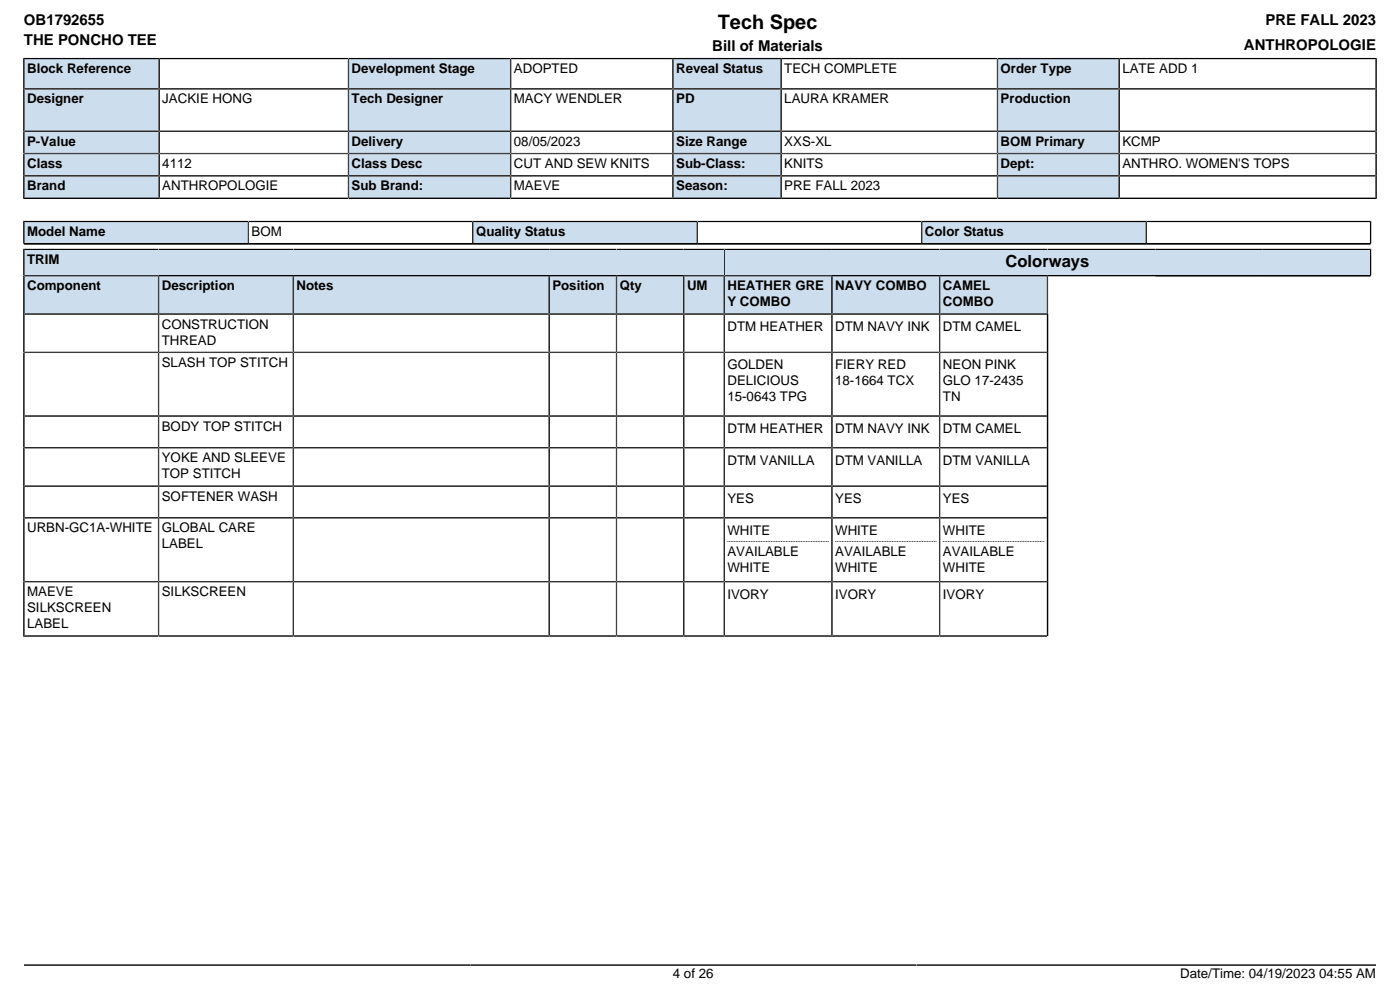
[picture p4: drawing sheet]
<svg xmlns="http://www.w3.org/2000/svg" width="297mm" height="210mm" viewBox="0 0 297 210" stroke-linecap="round" stroke-linejoin="round" font-family="sans-serif">
<defs><g id="words">
<text font-size="4.2" x="152.4" y="6.2">Tech Spec</text>
<text font-size="3.5" x="213.4" y="56.6">Colorways</text>
<g font-size="3.2">
<text x="5.1" y="5.3">OB1792655</text>
<text x="268.6" y="5.3">PRE FALL 2023</text>
<text x="5.1" y="9.6">THE PONCHO TEE</text>
<text x="151.2" y="10.8">Bill of Materials</text>
<text x="264.1" y="10.6">ANTHROPOLOGIE</text>
</g>
<g font-size="2.8">
<text x="5.8" y="15.5">Block Reference</text>
<text x="74.6" y="15.5">Development Stage</text>
<text x="109.1" y="15.5">ADOPTED</text>
<text x="143.5" y="15.5">Reveal Status</text>
<text x="166.5" y="15.5">TECH COMPLETE</text>
<text x="212.4" y="15.5">Order Type</text>
<text x="238.2" y="15.5">LATE ADD 1</text>
<text x="5.8" y="22">Designer</text>
<text x="34.5" y="22">JACKIE HONG</text>
<text x="74.6" y="22">Tech Designer</text>
<text x="109.1" y="22">MACY WENDLER</text>
<text x="143.5" y="22">PD</text>
<text x="166.5" y="22">LAURA KRAMER</text>
<text x="212.4" y="22">Production</text>
<text x="5.8" y="30.9">P-Value</text>
<text x="5.8" y="35.7">Class</text>
<text x="34.5" y="35.7">4112</text>
<text x="74.6" y="30.9">Delivery</text>
<text x="74.6" y="35.7">Class Desc</text>
<text x="109.1" y="30.9">08/05/2023</text>
<text x="109.1" y="35.7">CUT AND SEW KNITS</text>
<text x="143.5" y="30.9">Size Range</text>
<text x="143.5" y="35.7">Sub-Class:</text>
<text x="166.5" y="30.9">XXS-XL</text>
<text x="166.5" y="35.7">KNITS</text>
<text x="212.4" y="30.9">BOM Primary</text>
<text x="212.4" y="35.7">Dept:</text>
<text x="238.2" y="30.9">KCMP</text>
<text x="238.2" y="35.7">ANTHRO. WOMEN'S TOPS</text>
<text x="5.8" y="40.4">Brand</text>
<text x="34.5" y="40.4">ANTHROPOLOGIE</text>
<text x="74.6" y="40.4">Sub Brand:</text>
<text x="109.1" y="40.4">MAEVE</text>
<text x="143.5" y="40.4">Season:</text>
<text x="166.5" y="40.4">PRE FALL 2023</text>
<text x="5.8" y="50.1">Model Name</text>
<text x="53.4" y="50.1">BOM</text>
<text x="101" y="50.1">Quality Status</text>
<text x="196.3" y="50.1">Color Status</text>
<text x="5.8" y="56">TRIM</text>
<text x="5.8" y="61.6">Component</text>
<text x="34.3" y="61.6">Description</text>
<text x="62.9" y="61.6">Notes</text>
<text x="117.2" y="61.6">Position</text>
<text x="131.5" y="61.6">Qty</text>
<text x="145.8" y="61.6">UM</text>
<text x="154.4" y="61.6">HEATHER GRE</text>
<text x="154.4" y="65">Y COMBO</text>
<text x="177.3" y="61.6">NAVY COMBO</text>
<text x="200.1" y="61.6">CAMEL</text>
<text x="200.1" y="65">COMBO</text>
<text x="34.3" y="69.7">CONSTRUCTION</text>
<text x="154.4" y="70.2">DTM HEATHER</text>
<text x="177.3" y="70.2">DTM NAVY INK</text>
<text x="200.1" y="70.2">DTM CAMEL</text>
<text x="34.3" y="73.1">THREAD</text>
<text x="34.3" y="77.8">SLASH TOP STITCH</text>
<text x="154.4" y="78.3">GOLDEN</text>
<text x="154.4" y="81.7">DELICIOUS</text>
<text x="177.3" y="78.3">FIERY RED</text>
<text x="177.3" y="81.7">18-1664 TCX</text>
<text x="200.1" y="78.3">NEON PINK</text>
<text x="200.1" y="81.7">GLO 17-2435</text>
<text x="154.4" y="85.1">15-0643 TPG</text>
<text x="200.1" y="85.1">TN</text>
<text x="34.3" y="91.3">BODY TOP STITCH</text>
<text x="154.4" y="91.8">DTM HEATHER</text>
<text x="177.3" y="91.8">DTM NAVY INK</text>
<text x="200.1" y="91.8">DTM CAMEL</text>
<text x="34.3" y="98.1">YOKE AND SLEEVE</text>
<text x="34.3" y="101.5">TOP STITCH</text>
<text x="154.4" y="98.6">DTM VANILLA</text>
<text x="177.3" y="98.6">DTM VANILLA</text>
<text x="200.1" y="98.6">DTM VANILLA</text>
<text x="34.3" y="106.2">SOFTENER WASH</text>
<text x="154.4" y="106.7">YES</text>
<text x="177.3" y="106.7">YES</text>
<text x="200.1" y="106.7">YES</text>
<text x="5.8" y="112.9">URBN-GC1A-WHITE</text>
<text x="34.3" y="112.9">GLOBAL CARE</text>
<text x="154.4" y="113.4">WHITE</text>
<text x="177.3" y="113.4">WHITE</text>
<text x="200.1" y="113.4">WHITE</text>
<text x="34.3" y="116.3">LABEL</text>
<text x="154.4" y="117.9">AVAILABLE</text>
<text x="177.3" y="117.9">AVAILABLE</text>
<text x="200.1" y="117.9">AVAILABLE</text>
<text x="154.4" y="121.3">WHITE</text>
<text x="177.3" y="121.3">WHITE</text>
<text x="200.1" y="121.3">WHITE</text>
<text x="5.8" y="126.5">MAEVE</text>
<text x="5.8" y="129.9">SILKSCREEN</text>
<text x="34.3" y="126.5">SILKSCREEN</text>
<text x="154.4" y="127">IVORY</text>
<text x="177.3" y="127">IVORY</text>
<text x="200.1" y="127">IVORY</text>
<text x="5.8" y="133.3">LABEL</text>
<text x="142.8" y="207.6">4 of 26</text>
<text x="250.5" y="207.6">Date/Time: 04/19/2023 04:55 AM</text>
</g>
</g></defs>
<path d="M5.3 12.6h28.3v6.1h-28.3z" fill="#cde"/>
<path d="M5.1 12.3v6.6h68.9v-6.5h-69.1M33.8 12.4v6.5" fill="none" stroke="#000" stroke-width=".35"/>
<path d="M74.1 12.6h34.1v6.1h-34.1z" fill="#cde"/>
<path d="M74 12.4h68.8v6.5h-68.8zM108.4 12.4v6.5" fill="none" stroke="#000" stroke-width=".35"/>
<path d="M143 12.6h22.6v6.1h-22.6z" fill="#cde"/>
<path d="M142.8 12.4h68.9v6.5h-68.9zM165.8 12.4v6.5" fill="none" stroke="#000" stroke-width=".35"/>
<path d="M211.9 12.6h25.5v6.1h-25.5z" fill="#cde"/>
<path d="M237.6 12.4v6.5M292.1 12.3v6.6h-80.4v-6.5h80.6" fill="none" stroke="#000" stroke-width=".35"/>
<path d="M5.3 19h28.3v8.7h-28.3z" fill="#cde"/>
<path d="M5.1 18.9h68.9v8.9h-68.9zM33.8 18.9v8.9" fill="none" stroke="#000" stroke-width=".35"/>
<path d="M74.1 19h34.1v8.7h-34.1z" fill="#cde"/>
<path d="M74 18.9h68.8v8.9h-68.8zM108.4 18.9v8.9" fill="none" stroke="#000" stroke-width=".35"/>
<path d="M143 19h22.6v8.7h-22.6z" fill="#cde"/>
<path d="M142.8 18.9h68.9v8.9h-68.9zM165.8 18.9v8.9" fill="none" stroke="#000" stroke-width=".35"/>
<path d="M211.9 19h25.5v8.7h-25.5z" fill="#cde"/>
<path d="M211.7 18.9h80.4v8.9h-80.4zM237.6 18.9v8.9" fill="none" stroke="#000" stroke-width=".35"/>
<path d="M5.3 28h28.3v4.4h-28.3z" fill="#cde"/>
<path d="M5.1 27.8h68.9v4.8h-68.9zM33.8 27.8v4.8" fill="none" stroke="#000" stroke-width=".35"/>
<path d="M74.1 28h34.1v4.4h-34.1z" fill="#cde"/>
<path d="M74 27.8h68.8v4.8h-68.8zM108.4 27.8v4.8" fill="none" stroke="#000" stroke-width=".35"/>
<path d="M143 28h22.6v4.4h-22.6z" fill="#cde"/>
<path d="M142.8 27.8h68.9v4.8h-68.9zM165.8 27.8v4.8" fill="none" stroke="#000" stroke-width=".35"/>
<path d="M211.9 28h25.5v4.4h-25.5z" fill="#cde"/>
<path d="M211.7 27.8h80.4v4.8h-80.4zM237.6 27.8v4.8" fill="none" stroke="#000" stroke-width=".35"/>
<path d="M5.3 32.8h28.3v4.3h-28.3z" fill="#cde"/>
<path d="M5.1 32.6h68.9v4.7h-68.9zM33.8 32.6v4.7" fill="none" stroke="#000" stroke-width=".35"/>
<path d="M74.1 32.8h34.1v4.3h-34.1z" fill="#cde"/>
<path d="M74 32.6h68.8v4.7h-68.8zM108.4 32.6v4.7" fill="none" stroke="#000" stroke-width=".35"/>
<path d="M143 32.8h22.6v4.3h-22.6z" fill="#cde"/>
<path d="M142.8 32.6h68.9v4.7h-68.9zM165.8 32.6v4.7" fill="none" stroke="#000" stroke-width=".35"/>
<path d="M211.9 32.8h25.5v4.3h-25.5z" fill="#cde"/>
<path d="M211.7 32.6h80.4v4.7h-80.4zM237.6 32.6v4.7" fill="none" stroke="#000" stroke-width=".35"/>
<path d="M5.3 37.5h28.3v4.4h-28.3z" fill="#cde"/>
<path d="M33.8 37.3v4.8M4.9 42.1h69.1v-4.8h-68.9v4.9" fill="none" stroke="#000" stroke-width=".35"/>
<path d="M74.1 37.5h34.1v4.4h-34.1z" fill="#cde"/>
<path d="M74 37.3h68.8v4.8h-68.8zM108.4 37.3v4.8" fill="none" stroke="#000" stroke-width=".35"/>
<path d="M143 37.5h22.6v4.4h-22.6z" fill="#cde"/>
<path d="M142.8 37.3h68.9v4.8h-68.9zM165.8 37.3v4.8" fill="none" stroke="#000" stroke-width=".35"/>
<path d="M211.9 37.5h25.5v4.4h-25.5z" fill="#cde"/>
<path d="M237.6 37.3v4.8M292.3 42.1h-80.6v-4.8h80.4v4.9" fill="none" stroke="#000" stroke-width=".35"/>
<path d="M5.3 47.2h47.2v4.4h-47.2z" fill="#cde"/>
<path d="M5.1 46.8v4.9h95.3v-4.7h-95.5M52.7 47v4.7" fill="none" stroke="#000" stroke-width=".35"/>
<path d="M100.5 47.2h47.3v4.4h-47.3z" fill="#cde"/>
<path d="M100.4 47h95.3v4.7h-95.3zM148 47v4.7" fill="none" stroke="#000" stroke-width=".35"/>
<path d="M195.8 47.2h47.3v4.4h-47.3z" fill="#cde"/>
<path d="M5.1 52.7v5.8h148.6v-5.6h-148.8M243.3 47v4.7M291 46.8v4.9h-285.9M291.1 47h-95.4v4.7" fill="none" stroke="#000" stroke-width=".35"/>
<path d="M5.3 53.1h148.3v5.2h-148.3z" fill="#cde"/>
<path d="M290.9 52.7v5.8h-137.2v-5.6h137.4" fill="none" stroke="#000" stroke-width=".35"/>
<g fill="#cde">
<path d="M153.9 53.1h136.9v5.2h-136.9z"/>
<path d="M5.3 58.7h28.2v7.7h-28.2z"/>
</g>
<path d="M5.1 58.5h28.6v8.1h-28.6z" fill="none" stroke="#000" stroke-width=".35"/>
<path d="M33.8 58.7h28.3v7.7h-28.3z" fill="#cde"/>
<path d="M33.7 58.5h28.6v8.1h-28.6z" fill="none" stroke="#000" stroke-width=".35"/>
<path d="M62.4 58.7h54v7.7h-54z" fill="#cde"/>
<path d="M62.3 58.5h54.3v8.1h-54.3z" fill="none" stroke="#000" stroke-width=".35"/>
<path d="M116.7 58.7h14v7.7h-14z" fill="#cde"/>
<path d="M116.6 58.5h14.3v8.1h-14.3z" fill="none" stroke="#000" stroke-width=".35"/>
<path d="M131 58.7h14v7.7h-14z" fill="#cde"/>
<path d="M130.9 58.5h14.3v8.1h-14.3z" fill="none" stroke="#000" stroke-width=".35"/>
<path d="M145.3 58.7h8.3v7.7h-8.3z" fill="#cde"/>
<path d="M145.2 58.5h8.5v8.1h-8.5z" fill="none" stroke="#000" stroke-width=".35"/>
<path d="M153.9 58.7h22.5v7.7h-22.5z" fill="#cde"/>
<path d="M153.7 58.5h22.9v8.1h-22.9z" fill="none" stroke="#000" stroke-width=".35"/>
<path d="M176.8 58.7h22.5v7.7h-22.5z" fill="#cde"/>
<path d="M176.6 58.5h22.9v8.1h-22.9z" fill="none" stroke="#000" stroke-width=".35"/>
<path d="M199.6 58.7h22.6v7.7h-22.6z" fill="#cde"/>
<g fill="none" stroke="#000" stroke-width=".35">
<path d="M222.3 58.5v76.4h-217.4M290.9 58.5h-91.4v76.4M5.1 74.7h217.2M33.7 66.6v68.3M62.3 66.6v68.3M116.6 66.6v68.3M130.9 66.6v68.3M145.2 66.6v68.3M153.7 66.6v68.3M176.6 66.6v68.3M222.3 66.6h-217.2v68.5M5.1 88.3h217.2"/>
<path d="M5.1 95h217.2M5.1 103.1h217.2M5.1 109.9h217.2M5.1 123.4h217.2M5.1 204.7h287"/>
</g>
<path d="M175.9 114.9h-21.5M198.8 114.9h-21.5M221.7 114.9h-21.6" fill="none" stroke="#050505" stroke-width=".21" stroke-dasharray=".2 .1" stroke-linecap="butt"/>
<use href="#words"/>
</svg>
